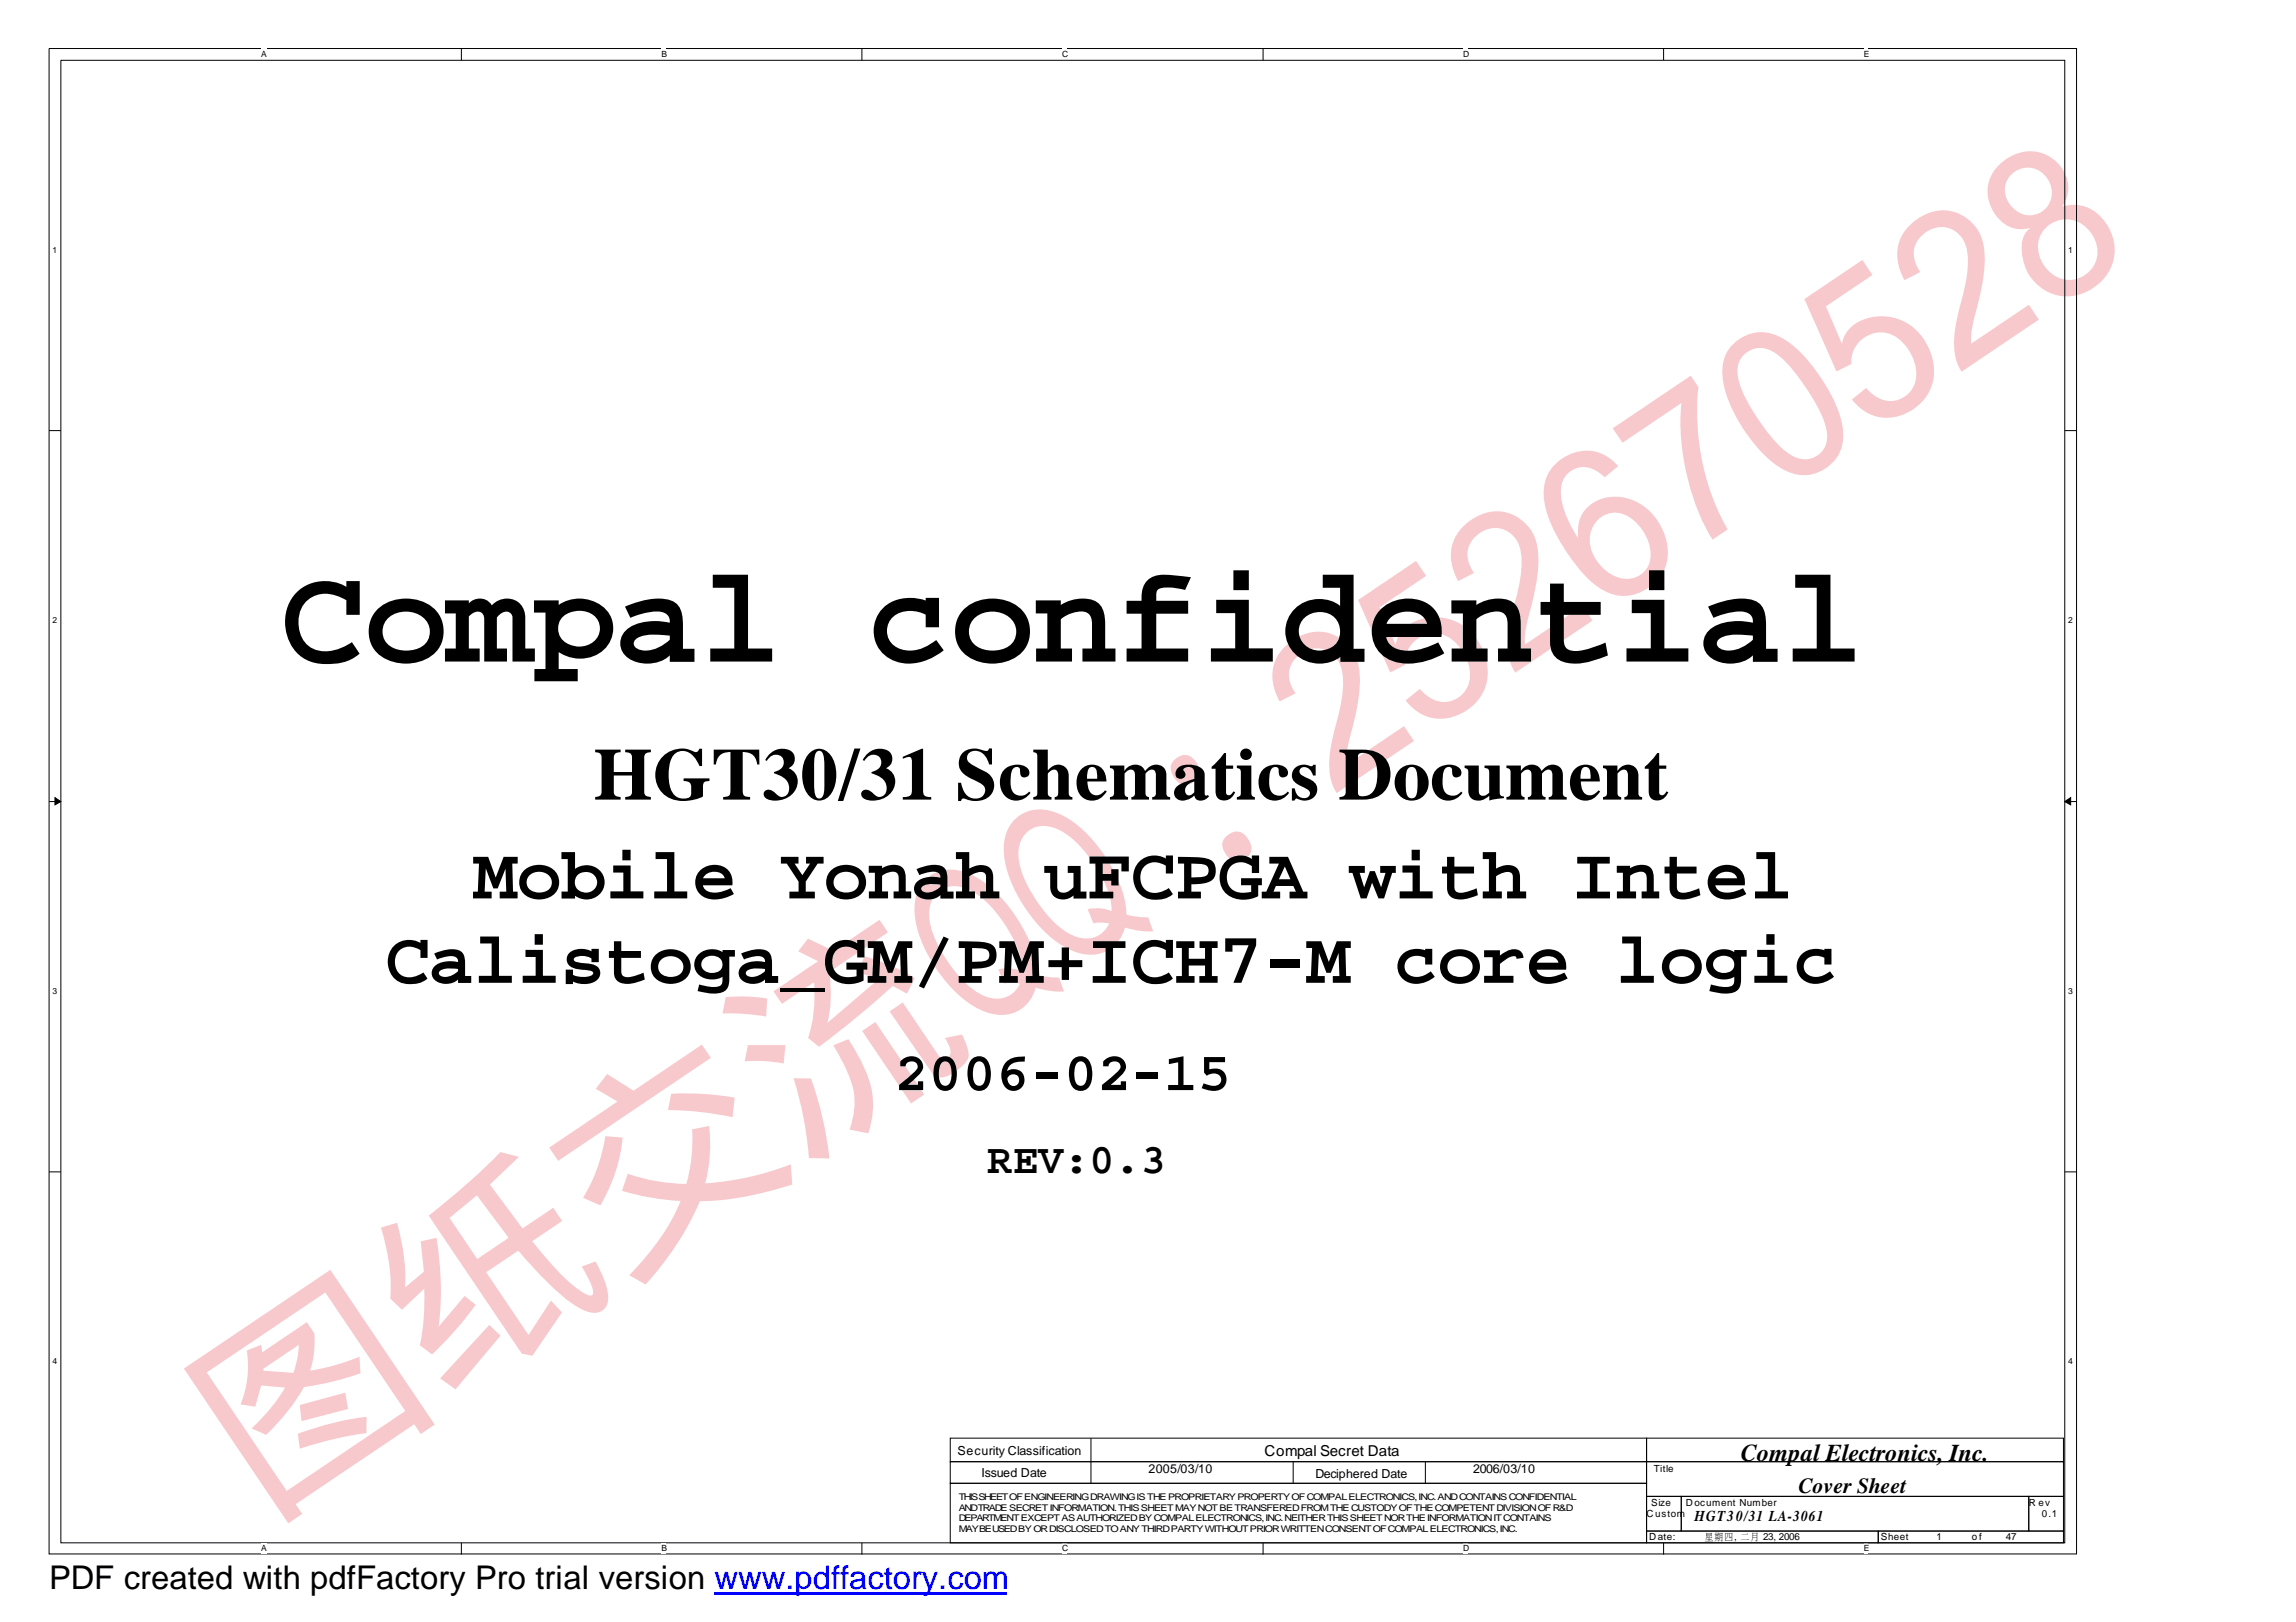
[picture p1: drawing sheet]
<svg xmlns="http://www.w3.org/2000/svg" width="297mm" height="210mm" viewBox="0 0 297 210" stroke-linecap="round" stroke-linejoin="round" font-family="sans-serif">
<defs><g id="words">
<text font-size="27.9" fill="#f7c9cc" x="33.8" y="196.5" transform="rotate(-34 33.8 196.5)">图纸交流QQ：252670528</text>
<text font-size="17.9" x="36.3" y="85.6">Compal confidential</text>
<g font-size="9.6">
<text x="76.8" y="103.5">HGT30/31 Schematics Document</text>
<text x="61.2" y="116.3">Mobile Yonah uFCPGA with Intel</text>
<text x="49.9" y="127.2">Calistoga_GM/PM+ICH7-M core logic</text>
</g>
<text font-size="7.1" x="115.7" y="141.1">2006-02-15</text>
<text font-size="5.5" x="127.8" y="151.8">REV:0.3</text>
<text font-size="4.2" x="6.3" y="205.7">PDF created with pdfFactory Pro trial version www.pdffactory.com</text>
<text font-size="3.1" x="225.2" y="189.1">Compal Electronics, Inc.</text>
<text font-size="2.8" x="232.7" y="193.2">Cover Sheet</text>
<g font-size="1.9">
<text x="163.6" y="188.4">Compal Secret Data</text>
<text x="219.2" y="196.9">HGT30/31 LA-3061</text>
</g>
<g font-size="1.6">
<text x="123.9" y="188.2">Security Classification</text>
<text x="127" y="191.1">Issued Date</text>
<text x="148.6" y="190.7">2005/03/10</text>
<text x="170.2" y="191.3">Deciphered Date</text>
<text x="190.6" y="190.7">2006/03/10</text>
</g>
<g font-size="1.3">
<text x="214" y="190.4">Title</text>
<text x="213" y="196.4">Custom</text>
<text x="213.6" y="194.8">Size</text>
<text x="218.1" y="194.8">Document Number</text>
<text x="262.5" y="194.8">R ev</text>
<text x="264.2" y="196.4">0.1</text>
<text x="213.4" y="199.3">Date:</text>
<text x="220.6" y="199.3">星, 二,</text>
<text x="221.8" y="199.3">期</text>
<text x="223.1" y="199.3">四月 2006</text>
<text x="228.1" y="199.3">23</text>
<text x="243.3" y="199.3">Sheet</text>
<text x="250.5" y="199.3">1</text>
<text x="255.1" y="199.3">o f</text>
<text x="259.5" y="199.3">47</text>
</g>
<g font-size="1.2">
<text x="124" y="194.2">THISSHEETOFENGINEERINGDRAWINGISTHEPROPRIETARYPROPERTYOFCOMPALELECTRONICS, INC.ANDCONTAINSCONFIDENTIAL</text>
<text x="124" y="195.5">ANDTRADESECRETINFORMATION.THISSHEETMAYNOTBETRANSFEREDFROMTHECUSTODYOFTHECOMPETENTDIVISIONOFR&amp;D</text>
<text x="124" y="196.9">DEPARTMENTEXCEPTASAUTHORIZEDBYCOMPALELECTRONICS, INC.NEITHERTHISSHEETNORTHEINFORMATIONITCONTAINS</text>
<text x="124" y="198.2">MAYBEUSEDBYORDISCLOSEDTOANYTHIRDPARTYWITHOUTPRIORWRITTENCONSENTOFCOMPALELECTRONICS, INC.</text>
</g>
<g font-size="1.1">
<text x="33.8" y="7.4">A</text>
<text x="85.6" y="7.4">B</text>
<text x="137.4" y="7.4">C</text>
<text x="189.3" y="7.4">D</text>
<text x="241.1" y="7.4">E</text>
<text x="6.8" y="32.7">1</text>
<text x="267.5" y="32.7">1</text>
<text x="6.8" y="80.6">2</text>
<text x="267.5" y="80.6">2</text>
<text x="6.8" y="128.6">3</text>
<text x="267.5" y="128.6">3</text>
<text x="6.8" y="176.5">4</text>
<text x="267.5" y="176.5">4</text>
<text x="33.8" y="200.8">A</text>
<text x="85.6" y="200.8">B</text>
<text x="137.4" y="200.8">C</text>
<text x="189.3" y="200.8">D</text>
<text x="241.1" y="200.8">E</text>
</g>
</g></defs>
<path d="M6.3 6.3h262.3v194.8h-262.3zM7.9 7.8h259.2v191.9h-259.2z" fill="none" stroke="#000" stroke-width=".13"/>
<g fill="#fff">
<path d="M33.8 6.3h.7v1.3h-.7z"/>
<path d="M33.8 199.7h.7v1.3h-.7z"/>
</g>
<path d="M59.7 6.3v1.5M59.7 199.7v1.5" fill="none" stroke="#000" stroke-width=".13"/>
<g fill="#fff">
<path d="M85.6 6.3h.6v1.3h-.6z"/>
<path d="M85.6 199.7h.6v1.3h-.6z"/>
</g>
<path d="M111.5 6.3v1.5M111.5 199.7v1.5" fill="none" stroke="#000" stroke-width=".13"/>
<g fill="#fff">
<path d="M137.4 6.3h.6v1.3h-.6z"/>
<path d="M137.4 199.7h.6v1.3h-.6z"/>
</g>
<path d="M163.4 6.3v1.5M163.4 199.7v1.5" fill="none" stroke="#000" stroke-width=".13"/>
<g fill="#fff">
<path d="M189.3 6.3h.6v1.3h-.6z"/>
<path d="M189.3 199.7h.6v1.3h-.6z"/>
</g>
<path d="M215.2 6.3v1.5M215.2 199.7v1.5" fill="none" stroke="#000" stroke-width=".13"/>
<g fill="#fff">
<path d="M241.1 6.3h.5v1.3h-.5z"/>
<path d="M241.1 199.7h.5v1.3h-.5z"/>
<path d="M6.8 31.6h.5v1.3h-.5z"/>
<path d="M267.5 31.6h.6v1.3h-.6z"/>
<path d="M6.8 79.5h.5v1.4h-.5z"/>
<path d="M267.5 79.5h.6v1.4h-.6z"/>
</g>
<path d="M6.3 55.7h1.6M267.1 55.7h1.5" fill="none" stroke="#000" stroke-width=".13"/>
<g fill="#fff">
<path d="M6.8 127.5h.5v1.4h-.5z"/>
<path d="M267.5 127.5h.6v1.4h-.6z"/>
</g>
<path d="M6.3 103.7h1.6M267.1 103.7h1.5" fill="none" stroke="#000" stroke-width=".13"/>
<path d="M7.1 103.2l.8 .5-.8 .5zM267.1 103.7l.8-.5v1z" fill="#000" stroke="#000" stroke-width=".13"/>
<g fill="#fff">
<path d="M6.8 175.4h.5v1.4h-.5z"/>
<path d="M267.5 175.4h.6v1.4h-.6z"/>
</g>
<g fill="none" stroke="#000" stroke-width=".13">
<path d="M6.3 151.7h1.6M267.1 151.7h1.5M122.9 186.1h90.1v3.1h-90.1zM122.9 189.2h90.1v2.8h-90.1zM122.9 192h90.1v7.7h-90.1zM141.1 186.1v5.9M167.3 189.2v2.8M184.4 189.2v2.8M213 186.1h54v3.1h-54zM213 189.2h54v4.4h-54zM213 193.6h4.5v4.5h-4.5zM213 198.1h30v1.6h-30z"/>
<path d="M217.5 193.6h45v4.5h-45zM243 198.1h24v1.6h-24zM262.5 193.6h4.5v4.5h-4.5z"/>
</g>
<path d="M92.5 206.3h37.8" fill="none" stroke="#00f" stroke-width=".34"/>
<use href="#words"/>
</svg>
